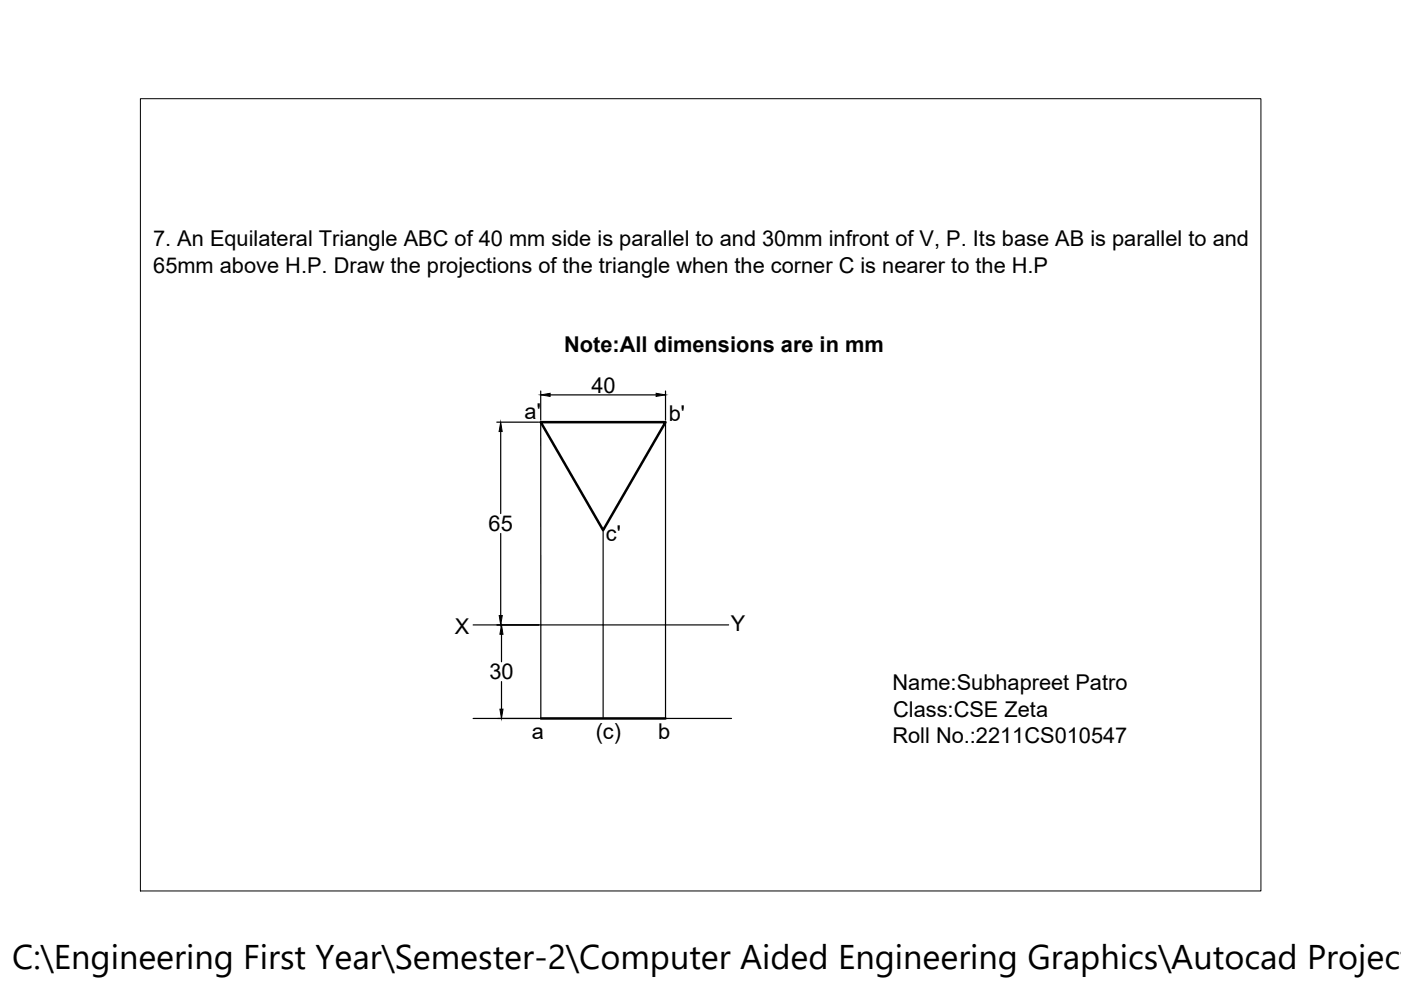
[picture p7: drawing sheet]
<svg xmlns="http://www.w3.org/2000/svg" width="297mm" height="210mm" viewBox="0 0 297 210" stroke-linecap="round" stroke-linejoin="round" font-family="sans-serif">
<defs><g id="words">
<text font-size="7.3" x="2.6" y="205.5">C:\Engineering First Year\Semester-2\Computer Aided Engineering Graphics\Autocad Project</text>
<g font-size="4.6">
<text x="32.5" y="52.2">7. An Equilateral Triangle ABC of 40 mm side is parallel to and 30mm infront of V, P. Its base AB is parallel to and</text>
<text x="32.5" y="57.8">65mm above H.P. Draw the projections of the triangle when the corner C is nearer to the H.P</text>
<text x="119.6" y="74.6">Note:All dimensions are in mm</text>
<text x="125.4" y="83.3">40</text>
<text x="111.2" y="88.9">a'</text>
<text x="141.8" y="89.3">b'</text>
<text x="103.6" y="112.6">65</text>
<text x="128.5" y="114.7">c'</text>
<text x="96.4" y="134.3">X</text>
<text x="155" y="133.9">Y</text>
<text x="103.8" y="144.1">30</text>
<text x="189.2" y="146.4">Name:Subhapreet Patro</text>
<text x="189.4" y="151.9">Class:CSE Zeta</text>
<text x="112.8" y="156.7">a</text>
<text x="126.3" y="156.8">(c)</text>
<text x="139.5" y="156.6">b</text>
<text x="189.2" y="157.5">Roll No.:2211CS010547</text>
</g>
</g></defs>
<!-- layer: 0 -->
<g fill="none" stroke="#000" stroke-width=".25">
<path d="M105.3 89.5h8.9M106.2 91.5v17.4M114.6 82.9v6.2M114.6 89.5l.1 62.8h-14.4M116.6 83.7h22.5M141.1 82.9v6.2M141.1 89.5v62.8h14M106.2 113.1v17.4M127.9 112.4v39.9M100.3 132.5h54.2M105.3 132.5h8.9M106.3 134.5v5.8"/>
<path d="M106.3 144.5v5.9"/>
</g>
<path d="M114.6 89.5h26.5l-13.2 22.9zM114.7 152.3h26.4" fill="none" stroke="#000" stroke-width=".53"/>
<path d="M106.2 89.5l.3 2h-.7zM114.6 83.7l2-.3v.6zM139.1 83.4l2 .3-2 .3zM106.3 132.5l.3 2h-.6zM105.8 130.5h.7l-.3 2zM106 150.4h.6l-.3 1.9z" fill="#000" stroke="#000" stroke-width=".21"/>
<path d="M29.8 20.9h237.5v168h-237.5z" fill="none" stroke="#000" stroke-width=".21"/>
<use href="#words"/>
</svg>
